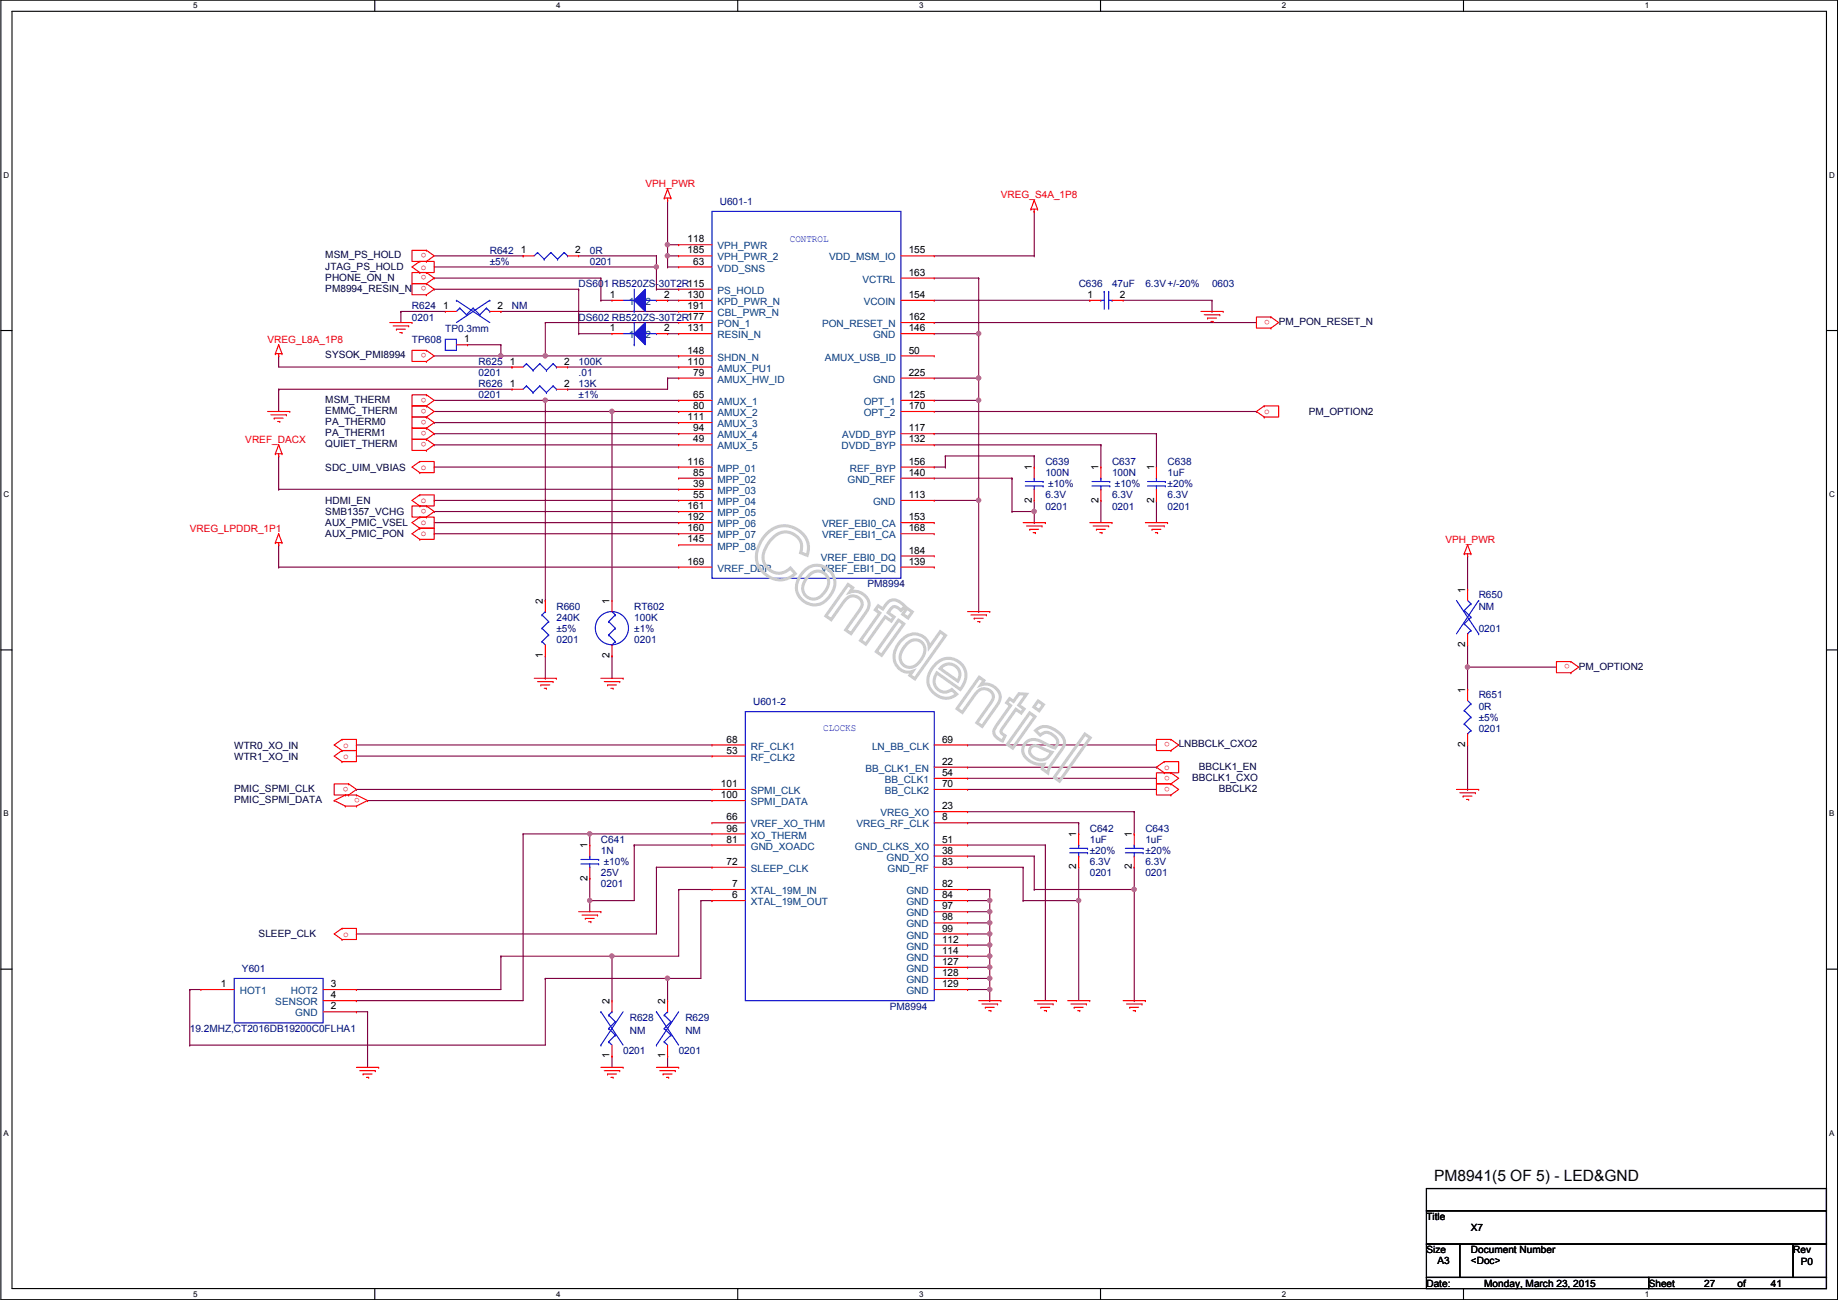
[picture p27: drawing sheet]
<svg xmlns="http://www.w3.org/2000/svg" width="420mm" height="297mm" viewBox="0 0 420 297" stroke-linecap="round" stroke-linejoin="round" font-family="sans-serif">
<defs><g id="words">
<text font-size="3.6" x="327.9" y="269.9">PM8941(5 OF 5) - LED&amp;GND</text>
<g font-size="2.3" fill="#f00">
<text x="147.5" y="42.8">VPH_PWR</text>
<text x="228.8" y="45.3">VREG_S4A_1P8</text>
<text x="97.5" y="57.8" transform="rotate(180 97.5 57.8)">o</text>
<text x="96.2" y="61.6">o</text>
<text x="97.5" y="62.9" transform="rotate(180 97.5 62.9)">o</text>
<text x="97.5" y="65.4" transform="rotate(180 97.5 65.4)">o</text>
<text x="290.3" y="73.1" transform="rotate(180 290.3 73.1)">o</text>
<text x="61.2" y="78.3">VREG_L8A_1P8</text>
<text x="97.5" y="80.7" transform="rotate(180 97.5 80.7)">o</text>
<text x="97.5" y="90.8" transform="rotate(180 97.5 90.8)">o</text>
<text x="97.5" y="93.4" transform="rotate(180 97.5 93.4)">o</text>
<text x="97.5" y="95.9" transform="rotate(180 97.5 95.9)">o</text>
<text x="289" y="94.6">o</text>
<text x="56.1" y="101.2">VREF_DACX</text>
<text x="97.5" y="98.5" transform="rotate(180 97.5 98.5)">o</text>
<text x="97.5" y="101" transform="rotate(180 97.5 101)">o</text>
<text x="96.2" y="107.3">o</text>
<text x="96.2" y="114.9">o</text>
<text x="97.5" y="116.2" transform="rotate(180 97.5 116.2)">o</text>
<text x="43.4" y="121.5">VREG_LPDDR_1P1</text>
<text x="96.2" y="122.6">o</text>
<text x="96.2" y="120">o</text>
<text x="330.4" y="124">VPH_PWR</text>
<text x="358.8" y="151.8" transform="rotate(180 358.8 151.8)">o</text>
<text x="78.4" y="170.8">o</text>
<text x="78.4" y="173.4">o</text>
<text x="267.4" y="169.6" transform="rotate(180 267.4 169.6)">o</text>
<text x="79.7" y="179.7" transform="rotate(180 79.7 179.7)">o</text>
<text x="266.1" y="175.9">o</text>
<text x="267.4" y="179.7" transform="rotate(180 267.4 179.7)">o</text>
<text x="267.4" y="177.2" transform="rotate(180 267.4 177.2)">o</text>
<text x="82.2" y="182.3" transform="rotate(180 82.2 182.3)">o</text>
<text x="78.4" y="214">o</text>
</g>
<g font-size="2.3" fill="#000080">
<text x="164.5" y="46.8">U601-1</text>
<text x="112" y="58">R642</text>
<text x="134.8" y="58">0R</text>
<text x="112" y="60.5">±5%</text>
<text x="132.3" y="65.6">DS601 RB520ZS-30T2R115</text>
<text x="134.8" y="60.5">0201</text>
<text x="246.6" y="65.6">C636</text>
<text x="254.2" y="65.6">47uF</text>
<text x="261.8" y="65.6">6.3V+/-20%</text>
<text x="277.1" y="65.6">0603</text>
<text x="94.2" y="70.7">R624</text>
<text x="117" y="70.7">NM</text>
<text x="94.2" y="73.2">0201</text>
<text x="101.8" y="75.8">TP0.3mm</text>
<text x="132.3" y="73.2">DS602 RB520ZS-30T2R177</text>
<text x="94.2" y="78.3">TP608</text>
<text x="109.4" y="83.4">R625</text>
<text x="132.3" y="83.4">100K</text>
<text x="109.4" y="88.5">R626</text>
<text x="109.4" y="85.9">0201</text>
<text x="132.3" y="88.5">13K</text>
<text x="132.3" y="85.9">.01</text>
<text x="109.4" y="91">0201</text>
<text x="132.3" y="91">±1%</text>
<text x="239" y="106.3">C639</text>
<text x="254.2" y="106.3">C637</text>
<text x="266.9" y="106.3">C638</text>
<text x="239" y="108.8">100N</text>
<text x="239" y="113.9">6.3V</text>
<text x="239.6" y="111.3">±10%</text>
<text x="254.2" y="108.8">100N</text>
<text x="254.2" y="113.9">6.3V</text>
<text x="254.8" y="111.3">±10%</text>
<text x="266.9" y="108.8">1uF</text>
<text x="266.9" y="113.9">6.3V</text>
<text x="266.9" y="111.3">±20%</text>
<text x="239" y="116.4">0201</text>
<text x="254.2" y="116.4">0201</text>
<text x="266.9" y="116.4">0201</text>
<text x="198.3" y="134.2">PM8994</text>
<text x="338" y="136.7">R650</text>
<text x="127.2" y="139.3">R660</text>
<text x="127.2" y="141.8">240K</text>
<text x="145" y="139.3">RT602</text>
<text x="145" y="141.8">100K</text>
<text x="338" y="139.3">NM</text>
<text x="127.2" y="144.4">±5%</text>
<text x="127.2" y="146.9">0201</text>
<text x="145" y="144.4">±1%</text>
<text x="145" y="146.9">0201</text>
<text x="338" y="144.4">0201</text>
<text x="172.2" y="161.1">U601-2</text>
<text x="338" y="159.6">R651</text>
<text x="338" y="162.1">0R</text>
<text x="338" y="164.7">±5%</text>
<text x="338" y="167.2">0201</text>
<text x="249.1" y="190.1">C642</text>
<text x="261.8" y="190.1">C643</text>
<text x="137.4" y="192.6">C641</text>
<text x="137.4" y="195.2">1N</text>
<text x="138" y="197.7">±10%</text>
<text x="249.1" y="192.6">1uF</text>
<text x="249.1" y="197.7">6.3V</text>
<text x="249.1" y="195.2">±20%</text>
<text x="261.8" y="192.6">1uF</text>
<text x="261.8" y="197.7">6.3V</text>
<text x="261.8" y="195.2">±20%</text>
<text x="137.4" y="202.8">0201</text>
<text x="137.4" y="200.2">25V</text>
<text x="249.1" y="200.2">0201</text>
<text x="261.8" y="200.2">0201</text>
<text x="55.3" y="222.1">Y601</text>
<text x="144" y="233.3">R628</text>
<text x="156.7" y="233.3">R629</text>
<text x="203.4" y="230.7">PM8994</text>
<text x="43.4" y="235.8">19.2MHZ,CT2016DB19200C0FLHA1</text>
<text x="144" y="236.3">NM</text>
<text x="156.7" y="236.3">NM</text>
<text x="142.4" y="240.9">0201</text>
<text x="155.1" y="240.9">0201</text>
</g>
<g font-size="2.3" fill="#000040">
<text x="74.4" y="59">MSM_PS_HOLD</text>
<text x="74.4" y="64.1">PHONE_ON_N</text>
<text x="74.4" y="61.8">JTAG_PS_HOLD</text>
<text x="74.4" y="66.6">PM8994_RESIN_N</text>
<text x="292.3" y="74.3">PM_PON_RESET_N</text>
<text x="74.4" y="81.9">SYSOK_PMI8994</text>
<text x="74.4" y="92">MSM_THERM</text>
<text x="74.4" y="94.6">EMMC_THERM</text>
<text x="299.2" y="94.8">PM_OPTION2</text>
<text x="74.4" y="97.1">PA_THERM0</text>
<text x="74.4" y="99.7">PA_THERM1</text>
<text x="74.4" y="102.2">QUIET_THERM</text>
<text x="74.4" y="107.5">SDC_UIM_VBIAS</text>
<text x="74.4" y="117.7">SMB1357_VCHG</text>
<text x="74.4" y="115.1">HDMI_EN</text>
<text x="74.4" y="122.8">AUX_PMIC_PON</text>
<text x="74.4" y="120.2">AUX_PMIC_VSEL</text>
<text x="360.9" y="153">PM_OPTION2</text>
<text x="53.5" y="171">WTR0_XO_IN</text>
<text x="53.5" y="173.6">WTR1_XO_IN</text>
<text x="269.4" y="170.8">LNBBCLK_CXO2</text>
<text x="272.5" y="178.4">BBCLK1_CXO</text>
<text x="274" y="175.9">BBCLK1_EN</text>
<text x="53.5" y="183.5">PMIC_SPMI_DATA</text>
<text x="53.5" y="180.9">PMIC_SPMI_CLK</text>
<text x="278.6" y="180.9">BBCLK2</text>
<text x="59.1" y="214.2">SLEEP_CLK</text>
</g>
<g font-size="2.3">
<text x="119.1" y="57.9">1</text>
<text x="131.5" y="57.9">2</text>
<text x="157.2" y="55.4">118</text>
<text x="157.2" y="57.9">185</text>
<text x="207.7" y="57.9">155</text>
<text x="158.4" y="60.5">63</text>
<text x="207.7" y="63">163</text>
<text x="101.3" y="70.6">1</text>
<text x="113.7" y="70.6">2</text>
<text x="139.4" y="68.1">1</text>
<text x="151.8" y="68.1">2</text>
<text x="157.2" y="68.1">130</text>
<text x="157.2" y="70.6">191</text>
<text x="207.7" y="68.1">154</text>
<text x="248.6" y="68.1">1</text>
<text x="256" y="68.1">2</text>
<text x="139.4" y="75.7">1</text>
<text x="151.8" y="75.7">2</text>
<text x="157.2" y="75.7">131</text>
<text x="207.7" y="73.2">162</text>
<text x="207.7" y="75.7">146</text>
<text x="106.1" y="78.2">1</text>
<text x="116.5" y="83.3">1</text>
<text x="129" y="83.3">2</text>
<text x="157.2" y="80.8">148</text>
<text x="157.2" y="83.3">110</text>
<text x="207.7" y="80.8">50</text>
<text x="116.5" y="88.4">1</text>
<text x="129" y="88.4">2</text>
<text x="158.4" y="85.9">79</text>
<text x="207.7" y="85.9">225</text>
<text x="158.4" y="90.9">65</text>
<text x="158.4" y="93.5">80</text>
<text x="207.7" y="90.9">125</text>
<text x="207.7" y="93.5">170</text>
<text x="157.2" y="96">111</text>
<text x="158.4" y="98.6">94</text>
<text x="158.4" y="101.1">49</text>
<text x="207.7" y="98.6">117</text>
<text x="207.7" y="101.1">132</text>
<text x="157.2" y="106.2">116</text>
<text x="207.7" y="106.2">156</text>
<text x="235.9" y="107.5" transform="rotate(-90 235.9 107.5)">1</text>
<text x="251.1" y="107.5" transform="rotate(-90 251.1 107.5)">1</text>
<text x="263.8" y="107.5" transform="rotate(-90 263.8 107.5)">1</text>
<text x="158.4" y="108.7">85</text>
<text x="158.4" y="111.3">39</text>
<text x="158.4" y="113.8">55</text>
<text x="207.7" y="108.7">140</text>
<text x="207.7" y="113.8">113</text>
<text x="157.2" y="116.3">161</text>
<text x="157.2" y="118.9">192</text>
<text x="207.7" y="118.9">153</text>
<text x="235.9" y="114.9" transform="rotate(-90 235.9 114.9)">2</text>
<text x="251.1" y="114.9" transform="rotate(-90 251.1 114.9)">2</text>
<text x="263.8" y="114.9" transform="rotate(-90 263.8 114.9)">2</text>
<text x="157.2" y="121.4">160</text>
<text x="157.2" y="124">145</text>
<text x="207.7" y="121.4">168</text>
<text x="157.2" y="129">169</text>
<text x="207.7" y="126.5">184</text>
<text x="207.7" y="129">139</text>
<text x="124.1" y="138" transform="rotate(-90 124.1 138)">2</text>
<text x="139.3" y="138" transform="rotate(-90 139.3 138)">1</text>
<text x="334.9" y="135.4" transform="rotate(-90 334.9 135.4)">1</text>
<text x="334.9" y="147.9" transform="rotate(-90 334.9 147.9)">2</text>
<text x="124.1" y="150.4" transform="rotate(-90 124.1 150.4)">1</text>
<text x="139.3" y="150.4" transform="rotate(-90 139.3 150.4)">2</text>
<text x="334.9" y="158.3" transform="rotate(-90 334.9 158.3)">1</text>
<text x="166.1" y="169.7">68</text>
<text x="166.1" y="172.2">53</text>
<text x="215.3" y="169.7">69</text>
<text x="334.9" y="170.7" transform="rotate(-90 334.9 170.7)">2</text>
<text x="164.8" y="179.8">101</text>
<text x="215.3" y="174.8">22</text>
<text x="215.3" y="177.3">54</text>
<text x="215.3" y="179.8">70</text>
<text x="164.8" y="182.4">100</text>
<text x="215.3" y="184.9">23</text>
<text x="166.1" y="187.5">66</text>
<text x="166.1" y="190">96</text>
<text x="215.3" y="187.5">8</text>
<text x="246" y="191.3" transform="rotate(-90 246 191.3)">1</text>
<text x="258.7" y="191.3" transform="rotate(-90 258.7 191.3)">1</text>
<text x="134.3" y="193.8" transform="rotate(-90 134.3 193.8)">1</text>
<text x="166.1" y="192.5">81</text>
<text x="166.1" y="197.6">72</text>
<text x="215.3" y="192.5">51</text>
<text x="215.3" y="195.1">38</text>
<text x="215.3" y="197.6">83</text>
<text x="134.3" y="201.2" transform="rotate(-90 134.3 201.2)">2</text>
<text x="167.3" y="202.7">7</text>
<text x="215.3" y="202.7">82</text>
<text x="246" y="198.7" transform="rotate(-90 246 198.7)">2</text>
<text x="258.7" y="198.7" transform="rotate(-90 258.7 198.7)">2</text>
<text x="167.3" y="205.2">6</text>
<text x="215.3" y="205.2">84</text>
<text x="215.3" y="207.8">97</text>
<text x="215.3" y="210.3">98</text>
<text x="215.3" y="212.9">99</text>
<text x="215.3" y="215.4">112</text>
<text x="215.3" y="217.9">114</text>
<text x="215.3" y="220.5">127</text>
<text x="50.5" y="225.6">1</text>
<text x="75.6" y="225.6">3</text>
<text x="215.3" y="223">128</text>
<text x="215.3" y="225.6">129</text>
<text x="75.6" y="230.6">2</text>
<text x="75.6" y="228.1">4</text>
<text x="139.3" y="229.4" transform="rotate(-90 139.3 229.4)">2</text>
<text x="152" y="229.4" transform="rotate(-90 152 229.4)">2</text>
<text x="139.3" y="241.9" transform="rotate(-90 139.3 241.9)">1</text>
<text x="152" y="241.9" transform="rotate(-90 152 241.9)">1</text>
<text x="326.1" y="278.7">Title</text>
<text x="336.2" y="281.3">X7</text>
<text x="326.1" y="286.3">Size</text>
<text x="336.2" y="286.3">Document Number</text>
<text x="409.9" y="286.3">Rev</text>
<text x="326.1" y="294">Date:</text>
<text x="328.6" y="288.9">A3</text>
<text x="336.2" y="288.9">&lt;Doc&gt;</text>
<text x="339.3" y="294">Monday, March 23, 2015</text>
<text x="376.9" y="294">Sheet</text>
<text x="389.6" y="294">27</text>
<text x="397.2" y="294">of</text>
<text x="404.8" y="294">41</text>
<text x="411.7" y="289.1">P0</text>
</g>
<g font-size="2.3" fill="#004080">
<text x="164" y="57">VPH_PWR</text>
<text x="164" y="59.5">VPH_PWR_2</text>
<text x="189.6" y="59.5">VDD_MSM_IO</text>
<text x="164" y="62.1">VDD_SNS</text>
<text x="197.2" y="64.6">VCTRL</text>
<text x="143.7" y="69.7">1</text>
<text x="147.5" y="69.7">2</text>
<text x="164" y="67.1">PS_HOLD</text>
<text x="164" y="69.7">KPD_PWR_N</text>
<text x="197.4" y="69.7">VCOIN</text>
<text x="143.7" y="77.3">1</text>
<text x="147.5" y="77.3">2</text>
<text x="164" y="72.2">CBL_PWR_N</text>
<text x="164" y="74.8">PON_1</text>
<text x="164" y="77.3">RESIN_N</text>
<text x="187.9" y="74.8">PON_RESET_N</text>
<text x="199.6" y="77.3">GND</text>
<text x="164" y="82.4">SHDN_N</text>
<text x="188.6" y="82.4">AMUX_USB_ID</text>
<text x="164" y="84.9">AMUX_PU1</text>
<text x="164" y="87.5">AMUX_HW_ID</text>
<text x="199.6" y="87.5">GND</text>
<text x="164" y="92.5">AMUX_1</text>
<text x="164" y="95.1">AMUX_2</text>
<text x="197.4" y="92.5">OPT_1</text>
<text x="197.4" y="95.1">OPT_2</text>
<text x="164" y="97.6">AMUX_3</text>
<text x="164" y="100.2">AMUX_4</text>
<text x="192.5" y="100.2">AVDD_BYP</text>
<text x="164" y="102.7">AMUX_5</text>
<text x="164" y="107.8">MPP_01</text>
<text x="192.4" y="102.7">DVDD_BYP</text>
<text x="194.3" y="107.8">REF_BYP</text>
<text x="164" y="110.3">MPP_02</text>
<text x="164" y="112.9">MPP_03</text>
<text x="193.7" y="110.3">GND_REF</text>
<text x="164" y="115.4">MPP_04</text>
<text x="164" y="117.9">MPP_05</text>
<text x="199.6" y="115.4">GND</text>
<text x="164" y="120.5">MPP_06</text>
<text x="164" y="123">MPP_07</text>
<text x="164" y="125.6">MPP_08</text>
<text x="187.9" y="120.5">VREF_EBI0_CA</text>
<text x="187.9" y="123">VREF_EBI1_CA</text>
<text x="164" y="130.6">VREF_DDR</text>
<text x="187.7" y="128.1">VREF_EBI0_DQ</text>
<text x="187.7" y="130.6">VREF_EBI1_DQ</text>
<text x="171.7" y="171.3">RF_CLK1</text>
<text x="171.7" y="173.8">RF_CLK2</text>
<text x="199.3" y="171.3">LN_BB_CLK</text>
<text x="197.8" y="176.4">BB_CLK1_EN</text>
<text x="202.3" y="178.9">BB_CLK1</text>
<text x="171.7" y="181.4">SPMI_CLK</text>
<text x="171.7" y="184">SPMI_DATA</text>
<text x="202.3" y="181.4">BB_CLK2</text>
<text x="171.7" y="189.1">VREF_XO_THM</text>
<text x="171.7" y="191.6">XO_THERM</text>
<text x="195.8" y="189.1">VREG_RF_CLK</text>
<text x="201.3" y="186.5">VREG_XO</text>
<text x="171.7" y="194.1">GND_XOADC</text>
<text x="195.4" y="194.1">GND_CLKS_XO</text>
<text x="202.7" y="196.7">GND_XO</text>
<text x="171.7" y="199.2">SLEEP_CLK</text>
<text x="202.9" y="199.2">GND_RF</text>
<text x="171.7" y="204.3">XTAL_19M_IN</text>
<text x="171.7" y="206.8">XTAL_19M_OUT</text>
<text x="207.2" y="204.3">GND</text>
<text x="207.2" y="206.8">GND</text>
<text x="207.2" y="209.4">GND</text>
<text x="207.2" y="211.9">GND</text>
<text x="207.2" y="214.5">GND</text>
<text x="207.2" y="217">GND</text>
<text x="207.2" y="219.5">GND</text>
<text x="54.8" y="227.2">HOT1</text>
<text x="66.5" y="227.2">HOT2</text>
<text x="207.2" y="222.1">GND</text>
<text x="207.2" y="224.6">GND</text>
<text x="207.2" y="227.2">GND</text>
<text x="62.9" y="229.7">SENSOR</text>
<text x="67.5" y="232.2">GND</text>
</g>
<g font-size="2.3" fill="#00f">
<text x="180.5" y="55.2">CONTROL</text>
<text x="188.2" y="167">CLOCKS</text>
</g>
<g font-size="1.8">
<text x="44.2" y="1.9">5</text>
<text x="127.1" y="1.9">4</text>
<text x="210.1" y="1.9">3</text>
<text x="293" y="1.9">2</text>
<text x="376" y="1.9">1</text>
<text x=".8" y="40.6">D</text>
<text x="418.2" y="40.6">D</text>
<text x=".8" y="113.6">C</text>
<text x="418.2" y="113.6">C</text>
<text x=".8" y="186.6">B</text>
<text x="418.2" y="186.6">B</text>
<text x=".8" y="259.5">A</text>
<text x="418.2" y="259.5">A</text>
<text x="44.2" y="296.3">5</text>
<text x="127.1" y="296.3">4</text>
<text x="210.1" y="296.3">3</text>
<text x="293" y="296.3">2</text>
<text x="376" y="296.3">1</text>
</g>
</g></defs>
<path d="M.2 0h419.9v297h-419.9zM2.7 2.6h414.8v291.8h-414.8z" fill="none" stroke="#000" stroke-width=".25"/>
<g fill="#fff">
<path d="M44.2 .3h1v2h-1z"/>
<path d="M44.2 294.7h1v2h-1z"/>
</g>
<path d="M85.7 0v2.6M85.7 294.4v2.6" fill="none" stroke="#000" stroke-width=".25"/>
<g fill="#fff">
<path d="M127.1 .3h1v2h-1z"/>
<path d="M127.1 294.7h1v2h-1z"/>
</g>
<path d="M168.6 0v2.6M168.6 294.4v2.6" fill="none" stroke="#000" stroke-width=".25"/>
<g fill="#fff">
<path d="M210.1 .3h1v2h-1z"/>
<path d="M210.1 294.7h1v2h-1z"/>
</g>
<path d="M251.6 0v2.6M251.6 294.4v2.6" fill="none" stroke="#000" stroke-width=".25"/>
<g fill="#fff">
<path d="M293 .3h1v2h-1z"/>
<path d="M293 294.7h1v2h-1z"/>
</g>
<path d="M334.5 0v2.6M334.5 294.4v2.6" fill="none" stroke="#000" stroke-width=".25"/>
<g fill="#fff">
<path d="M376 .3h1v2h-1z"/>
<path d="M376 294.7h1v2h-1z"/>
<path d="M.8 39h1.3v2h-1.3z"/>
<path d="M418.2 39h1.2v2h-1.2z"/>
<path d="M.8 112h1.3v2h-1.3z"/>
<path d="M418.2 112h1.2v2h-1.2z"/>
</g>
<path d="M.2 75.5h2.5M417.5 75.5h2.6" fill="none" stroke="#000" stroke-width=".25"/>
<g fill="#fff">
<path d="M.8 185h1.2v1.9h-1.2z"/>
<path d="M418.2 185h1.1v1.9h-1.1z"/>
</g>
<path d="M.2 148.5h2.5M417.5 148.5h2.6" fill="none" stroke="#000" stroke-width=".25"/>
<g fill="#fff">
<path d="M.8 257.9h1.2v2h-1.2z"/>
<path d="M418.2 257.9h1.1v2h-1.1z"/>
</g>
<path d="M.2 221.4h2.5M417.5 221.4h2.6" fill="none" stroke="#000" stroke-width=".25"/>
<path d="M152.6 45.8h.1M152.6 55.9h.1M152.6 45.8v12.7M152.6 61h.1M152.6 61h2.5" fill="none" stroke="#800040" stroke-width=".25"/>
<circle cx="152.6" cy="58.4" r=".49" fill="#f0f"/>
<circle cx="152.6" cy="58.4" r=".49" fill="none" stroke="#f0f" stroke-width=".25"/>
<circle cx="152.6" cy="55.9" r=".49" fill="#f0f"/>
<circle cx="152.6" cy="55.9" r=".49" fill="none" stroke="#f0f" stroke-width=".25"/>
<g fill="none" stroke="#800040" stroke-width=".25">
<path d="M99.3 58.5h20.3M119.6 58.5h.1M150.1 58.5v2.5M152.6 55.9h.1M152.6 58.5h.1M152.6 55.9h2.5M152.6 58.5h2.5M152.6 58.5v2.5M91.6 71.2h.1M91.6 71.2h10.2M91.6 71.2v2.5M99.3 66.1h.1"/>
<path d="M99.3 63.5h.1M99.3 66.1h33M99.3 63.5h38.1M114.5 71.2h.1M114.5 71.2h40.6M132.3 66.1h.1M132.3 66.1v10.1M137.4 63.5h.1M137.4 63.5v5.1M150.1 61h.1M99.3 81.3h15.2M114.5 81.3h.1"/>
</g>
<circle cx="114.5" cy="81.3" r=".49" fill="#f0f"/>
<circle cx="114.5" cy="81.3" r=".49" fill="none" stroke="#f0f" stroke-width=".25"/>
<g fill="none" stroke="#800040" stroke-width=".25">
<path d="M106.9 78.8h7.6M114.5 78.8h.1M114.5 78.8v2.5M63.7 81.3h.1M63.7 88.9h.1M63.7 81.3v2.6h53.3M63.7 88.9h53.3M63.7 88.9v5.1M99.3 91.5h25.4M114.5 81.3h.1M114.5 81.3h10.2M117 83.9h.1"/>
<path d="M124.7 81.3h.1M124.7 91.5h.1M129.7 88.9h.1M129.7 83.9h25.4M152.6 86.4h.1M152.6 86.4h2.5M152.6 86.4v2.5h-22.9M155.1 83.9h.1"/>
</g>
<circle cx="124.6" cy="91.5" r=".49" fill="#f0f"/>
<circle cx="124.6" cy="91.5" r=".49" fill="none" stroke="#f0f" stroke-width=".25"/>
<path d="M99.3 94h40.6M139.9 94h.1" fill="none" stroke="#800040" stroke-width=".25"/>
<circle cx="139.9" cy="94" r=".49" fill="#f0f"/>
<circle cx="139.9" cy="94" r=".49" fill="none" stroke="#f0f" stroke-width=".25"/>
<g fill="none" stroke="#800040" stroke-width=".25">
<path d="M213.6 58.5h22.8M236.4 58.5h.1M236.4 48.3h.1M236.4 48.3v10.2M213.6 63.5h10.1M213.6 68.6h35.5M213.6 73.7h73.6M213.6 76.2h10.1M223.7 63.5h.1M223.7 76.2h.1M249.1 68.6h.1M256.7 68.6h20.4"/>
<path d="M277.1 68.6h.1M277.1 71.2h.1M277.1 68.6v2.6M287.2 73.7h.1M99.3 96.6h.1M99.3 99.1h.1M99.3 96.6h55.8M99.3 99.1h55.8M213.6 99.1h50.8M213.6 86.4h10.1M213.6 94h73.6M223.7 86.4h.1"/>
<path d="M264.4 99.1h.1M264.4 99.1v7.6M287.2 94h.1M63.7 111.8h.1M63.7 111.8h91.4M99.3 101.6h.1M99.3 116.9h.1M99.3 106.7h.1M99.3 114.3h.1M99.3 101.6h55.8M99.3 116.9h55.8M99.3 106.7h55.8"/>
<path d="M99.3 114.3h55.8M213.6 101.6h38.1M213.6 106.7h2.5M213.6 109.3h17.7M216.1 106.7h.1M216.1 104.2h.1M216.1 104.2v2.5M216.1 104.2h20.3M231.3 109.3h.1M231.3 116.9h.1M231.3 116.9h5.1M231.3 109.3v7.6"/>
<path d="M236.4 104.2h.1M236.4 116.9h.1M236.4 104.2v2.5M236.4 114.3v2.6M251.7 101.6h.1M251.7 114.3h.1M251.7 101.6v5.1M251.7 114.3v5.1M264.4 114.3h.1M264.4 114.3v5.1M63.7 124.5h.1M63.7 129.6h.1"/>
<path d="M63.7 124.5v5.1M63.7 129.6h91.4M99.3 122h.1M99.3 122h55.8"/>
</g>
<circle cx="236.4" cy="116.9" r=".49" fill="#f0f"/>
<circle cx="236.4" cy="116.9" r=".49" fill="none" stroke="#f0f" stroke-width=".25"/>
<path d="M213.6 114.3h10.1M223.7 114.3h.1M223.7 114.3v25.4M236.4 119.4h.1M236.4 116.9v2.5M223.7 139.7h.1M221.2 203.2h5.1M221.2 205.8h5.1M226.3 203.2h.1M226.3 205.8h.1M226.3 208.3h.1M226.3 203.2v5.1" fill="none" stroke="#800040" stroke-width=".25"/>
<circle cx="226.2" cy="205.8" r=".49" fill="#f0f"/>
<circle cx="226.2" cy="205.8" r=".49" fill="none" stroke="#f0f" stroke-width=".25"/>
<circle cx="226.2" cy="208.3" r=".49" fill="#f0f"/>
<circle cx="226.2" cy="208.3" r=".49" fill="none" stroke="#f0f" stroke-width=".25"/>
<path d="M221.2 208.3h5.1M221.2 210.9h5.1M226.3 208.3h.1M226.3 210.9h.1M226.3 208.3v2.6" fill="none" stroke="#800040" stroke-width=".25"/>
<circle cx="226.2" cy="210.8" r=".49" fill="#f0f"/>
<circle cx="226.2" cy="210.8" r=".49" fill="none" stroke="#f0f" stroke-width=".25"/>
<path d="M221.2 213.4h5.1M226.3 213.4h.1M226.3 210.9v2.5" fill="none" stroke="#800040" stroke-width=".25"/>
<circle cx="226.2" cy="213.4" r=".49" fill="#f0f"/>
<circle cx="226.2" cy="213.4" r=".49" fill="none" stroke="#f0f" stroke-width=".25"/>
<path d="M221.2 215.9h5.1M226.3 215.9h.1M226.3 213.4v2.5" fill="none" stroke="#800040" stroke-width=".25"/>
<circle cx="226.2" cy="215.9" r=".49" fill="#f0f"/>
<circle cx="226.2" cy="215.9" r=".49" fill="none" stroke="#f0f" stroke-width=".25"/>
<path d="M221.2 218.5h5.1M226.3 218.5h.1M226.3 215.9v2.6" fill="none" stroke="#800040" stroke-width=".25"/>
<circle cx="226.2" cy="218.5" r=".49" fill="#f0f"/>
<circle cx="226.2" cy="218.5" r=".49" fill="none" stroke="#f0f" stroke-width=".25"/>
<path d="M226.3 218.5v5.1M221.2 221h5.1M226.3 221h.1M226.3 223.6h.1" fill="none" stroke="#800040" stroke-width=".25"/>
<circle cx="226.2" cy="221" r=".49" fill="#f0f"/>
<circle cx="226.2" cy="221" r=".49" fill="none" stroke="#f0f" stroke-width=".25"/>
<path d="M221.2 223.6h5.1M226.3 223.6h.1M226.3 226.1h.1M226.3 223.6v2.5" fill="none" stroke="#800040" stroke-width=".25"/>
<circle cx="226.2" cy="223.5" r=".49" fill="#f0f"/>
<circle cx="226.2" cy="223.5" r=".49" fill="none" stroke="#f0f" stroke-width=".25"/>
<circle cx="226.2" cy="226.1" r=".49" fill="#f0f"/>
<circle cx="226.2" cy="226.1" r=".49" fill="none" stroke="#f0f" stroke-width=".25"/>
<g fill="none" stroke="#800040" stroke-width=".25">
<path d="M145 193.1h.1M145 193.1h17.8M145 193.1v12.7M134.8 200.7h.1M134.8 200.7v5.1M160.2 205.8h.1M160.2 205.8v17.8M43.4 238.8h.1M124.7 223.6h.1M124.7 223.6h27.9M124.7 223.6v15.2h-81.3M152.6 223.6h.1"/>
<path d="M152.6 223.6v5M221.2 226.1h5.1M226.3 226.1h.1M226.3 228.6h.1M226.3 226.1v2.5"/>
</g>
<circle cx="152.6" cy="223.5" r=".49" fill="#f0f"/>
<circle cx="152.6" cy="223.5" r=".49" fill="none" stroke="#f0f" stroke-width=".25"/>
<path d="M139.9 218.5h.1M139.9 218.5v10.1M155.1 203.2h.1M155.1 203.2v15.3h-15.2M152.6 223.6h.1M152.6 223.6h7.6" fill="none" stroke="#800040" stroke-width=".25"/>
<circle cx="139.9" cy="218.5" r=".49" fill="#f0f"/>
<circle cx="139.9" cy="218.5" r=".49" fill="none" stroke="#f0f" stroke-width=".25"/>
<path d="M134.8 190.5h.1M134.8 190.5v2.6M134.8 190.5h28M150.1 198.2h.1M150.1 198.2h12.7M84 231.2h.1M84 231.2v12.7M139.9 241.3h.1M139.9 241.3v2.6M152.6 241.3h.1M152.6 241.3v2.6" fill="none" stroke="#800040" stroke-width=".25"/>
<circle cx="134.8" cy="190.5" r=".49" fill="#f0f"/>
<circle cx="134.8" cy="190.5" r=".49" fill="none" stroke="#f0f" stroke-width=".25"/>
<g fill="none" stroke="#800040" stroke-width=".25">
<path d="M221.2 177.8h43.2M221.2 170.2h43.2M221.2 175.3h43.2M264.4 177.8h.1M264.4 170.2h.1M264.4 175.3h.1M150.1 198.2h.1M150.1 198.2v15.2h-68.6M221.2 193.1h.1M221.2 180.4h43.2M221.2 185.5h38.1M221.2 188h25.4"/>
<path d="M221.2 193.1h17.8M221.2 195.6h15.2M221.2 198.2h12.7M233.9 198.2h.1M233.9 198.2v7.6M236.4 195.6h.1M236.4 195.6v7.6M239 193.1h.1M239 193.1v35.5M246.6 188h.1M246.6 190.5h.1M246.6 188v2.5"/>
<path d="M246.6 198.2v30.4M259.3 185.5h.1M259.3 190.5h.1M259.3 198.2h.1M259.3 185.5v5M259.3 198.2v5M264.4 180.4h.1M81.5 213.4h.1M233.9 205.8h.1M233.9 205.8h12.7M236.4 203.2h.1M236.4 203.2h22.9"/>
<path d="M246.6 205.8h.1M259.3 203.2h.1M43.4 226.1h.1M43.4 226.1v12.7M43.4 226.1h2.5M81.5 231.2h.1M81.5 231.2h2.5"/>
</g>
<circle cx="246.6" cy="205.8" r=".49" fill="#f0f"/>
<circle cx="246.6" cy="205.8" r=".49" fill="none" stroke="#f0f" stroke-width=".25"/>
<path d="M259.3 203.2v25.4M259.3 228.6h.1" fill="none" stroke="#800040" stroke-width=".25"/>
<circle cx="259.3" cy="203.2" r=".49" fill="#f0f"/>
<circle cx="259.3" cy="203.2" r=".49" fill="none" stroke="#f0f" stroke-width=".25"/>
<path d="M223.7 76.2h.1M223.7 76.2v15.3M223.7 91.5h.1" fill="none" stroke="#800040" stroke-width=".25"/>
<circle cx="223.7" cy="86.4" r=".49" fill="#f0f"/>
<circle cx="223.7" cy="86.4" r=".49" fill="none" stroke="#f0f" stroke-width=".25"/>
<circle cx="223.7" cy="76.2" r=".49" fill="#f0f"/>
<circle cx="223.7" cy="76.2" r=".49" fill="none" stroke="#f0f" stroke-width=".25"/>
<g fill="none" stroke="#800040" stroke-width=".25">
<path d="M223.7 63.5h.1M223.7 63.5v12.7M81.5 170.2h.1M81.5 172.8h.1M81.5 170.2h81.3M81.5 172.8h81.3M81.5 180.4h.1M81.5 180.4h81.3M84 182.9h.1M84 182.9h78.8M134.8 205.8h.1M134.8 205.8v2.5"/>
<path d="M155.1 203.2h.1M155.1 203.2h7.7"/>
</g>
<circle cx="134.8" cy="205.8" r=".49" fill="#f0f"/>
<circle cx="134.8" cy="205.8" r=".49" fill="none" stroke="#f0f" stroke-width=".25"/>
<g fill="none" stroke="#800040" stroke-width=".25">
<path d="M124.7 73.7h.1M124.7 73.7h30.4M124.7 73.7v7.6M132.3 76.2h.1M132.3 76.2h7.6M137.4 68.6h.1M137.4 68.6h2.5M152.6 68.6h.1M152.6 76.2h.1M152.6 68.6h2.5M152.6 76.2h2.5M124.7 81.3h.1"/>
<path d="M119.6 190.5h.1M119.6 190.5v38.1h-38.1M119.6 190.5h15.2M134.8 190.5h.1M114.5 218.5h.1M114.5 218.5h25.4M114.5 218.5v7.6h-33M134.8 205.8h.1M134.8 205.8h10.2M160.2 205.8h2.6M162.8 205.8h.1M81.5 226.1h.1"/>
<path d="M81.5 228.6h.1"/>
</g>
<circle cx="124.6" cy="81.3" r=".49" fill="#f0f"/>
<circle cx="124.6" cy="81.3" r=".49" fill="none" stroke="#f0f" stroke-width=".25"/>
<path d="M99.3 61h50.8M150.1 61h.1M150.1 66.1h5M155.1 66.1h.1M124.7 81.3h30.4M155.1 81.3h.1" fill="none" stroke="#800040" stroke-width=".25"/>
<circle cx="150" cy="61" r=".49" fill="#f0f"/>
<circle cx="150" cy="61" r=".49" fill="none" stroke="#f0f" stroke-width=".25"/>
<path d="M132.3 58.5h17.8M150.1 58.5h.1M150.1 66.1h.1M150.1 61v5.1M335.5 127h.1M335.5 127v7.7M335.5 152.4h.1M335.5 147.4v5M335.5 170.2v10.2M335.5 180.4h.1" fill="none" stroke="#800040" stroke-width=".25"/>
<circle cx="335.5" cy="152.4" r=".49" fill="#f0f"/>
<circle cx="335.5" cy="152.4" r=".49" fill="none" stroke="#f0f" stroke-width=".25"/>
<path d="M213.6 91.5h10.1M223.7 91.5h.1M223.7 91.5v22.8M223.7 114.3h.1M335.5 152.4h.1M335.5 157.5h.1M335.5 152.4h20.3M335.5 152.4v5.1" fill="none" stroke="#800040" stroke-width=".25"/>
<circle cx="223.7" cy="91.5" r=".49" fill="#f0f"/>
<circle cx="223.7" cy="91.5" r=".49" fill="none" stroke="#f0f" stroke-width=".25"/>
<circle cx="223.7" cy="114.3" r=".49" fill="#f0f"/>
<circle cx="223.7" cy="114.3" r=".49" fill="none" stroke="#f0f" stroke-width=".25"/>
<g fill="none" stroke="#800040" stroke-width=".25">
<path d="M139.9 94h.1M139.9 94v43.2M139.9 94h15.2M155.1 91.5h.1M155.1 94h.1M155.1 91.5h-30.4v45.7M63.7 104.2h.1M63.7 104.2v7.6M99.3 119.4h55.8M155.1 119.4h.1M124.7 137.2h.1M124.7 155h.1"/>
<path d="M124.7 149.9v5.1M139.9 149.9h.1M139.9 149.9v5.1"/>
</g>
<g fill="none" stroke="#f00" stroke-width=".25">
<path d="M96 59.7h.1M96 59.7h3.3v2.6h-3.3M96 59.7l-1.8 1.3 1.8 1.3M97.5 59.7h.1M97.5 57.2h.1M97.5 57.2h-3.3v2.5h3.3M97.5 57.2l1.8 1.3-1.8 1.2M119.6 58.5h.1M119.6 58.5h2.5M129.7 58.5h2.6M132.3 58.5h.1M151.8 45.3h.1"/>
<path d="M151.8 45.3h1.6M152.6 45.8h.1M152.6 43.2h.1M152.6 45.3v.5M152.6 43.2l-.8 2.1M152.6 43.2l.8 2.1M153.4 45.3h.1M235.7 47.8h.1M235.7 47.8h1.5M236.4 48.3h.1M236.4 45.8h.1M236.4 47.8v.5"/>
<path d="M236.4 45.8l-.7 2M236.4 45.8l.8 2M237.2 47.8h.1M63.7 78.8h.1M63.7 78.8l-.8 2M63.7 78.8l.8 2M89.1 73.7h5.1M89.9 74.5h3.5M90.6 75.2h.1M90.6 75.2h2.1M91.4 76h.5M91.9 76h.1"/>
<path d="M93.4 74.5h.1M94.2 73.7h.1M96 62.3h.1M97.5 64.8h.1M97.5 62.3h.1M97.5 62.3h-3.3v2.5h3.3M97.5 67.4h.1M97.5 64.8h-3.3v2.6h3.3M97.5 62.3l1.8 1.2-1.8 1.3M97.5 64.8l1.8 1.3-1.8 1.3M104.3 78.8h2.6M106.9 78.8h.1"/>
<path d="M274.5 71.2h5.1M275.3 71.9h3.5M276 72.7h.1M276 72.7h2.1M276.8 73.4h.5M277.3 73.4h.1M278.8 71.9h.1M279.6 71.2h.1M290.5 75h.1M290.5 72.4h.1M290.5 72.4h-3.3v2.6h3.3M290.5 72.4l1.8 1.3-1.8 1.3"/>
<path d="M61.2 94h5M61.9 94.8h3.6M62.7 95.5h.1M62.7 95.5h2M62.9 80.8h.1M62.9 80.8h1.6M63.4 96.3h.6M63.7 81.3h.1M63.7 80.8v.5M64 96.3h.1M64.5 80.8h.1M65.5 94.8h.1"/>
<path d="M66.2 94h.1M97.5 82.6h.1M97.5 80.1h.1M97.5 80.1h-3.3v2.5h3.3M97.5 92.8h.1M97.5 90.2h.1M97.5 90.2h-3.3v2.6h3.3M97.5 95.3h.1M97.5 92.8h-3.3v2.5h3.3M97.5 97.8h.1M97.5 95.3h-3.3v2.5h3.3M97.5 97.8h-3.3v2.6h3.3"/>
<path d="M97.5 80.1l1.8 1.2-1.8 1.3M97.5 90.2l1.8 1.3-1.8 1.3M97.5 92.8l1.8 1.2-1.8 1.3M97.5 95.3l1.8 1.3-1.8 1.2M97.5 97.8l1.8 1.3-1.8 1.3M117 88.9h.1M117 88.9h2.6M127.2 88.9h2.5M129.7 88.9h.1M289 92.8h.1M289 95.3h.1M289 92.8h3.3v2.5h-3.3"/>
<path d="M289 92.8l-1.8 1.2 1.8 1.3M62.9 103.7h.1M62.9 103.7h1.6M63.7 104.2h.1M63.7 101.6h.1M63.7 103.7v.5M63.7 101.6l-.8 2.1M63.7 101.6l.8 2.1M64.5 103.7h.1M96 105.5h.1M96 108h.1M96 105.5h3.3v2.5h-3.3"/>
<path d="M96 113.1h.1M96 115.6h.1M96 113.1h3.3v2.5h-3.3M96 118.2h.1M96 118.2h3.3v2.5h-3.3M96 105.5l-1.8 1.2 1.8 1.3M96 113.1l-1.8 1.2 1.8 1.3M96 118.2l-1.8 1.2 1.8 1.3M97.5 100.4h.1M97.5 102.9h.1M97.5 100.4h-3.3v2.5h3.3M97.5 118.2h.1"/>
<path d="M97.5 115.6h.1M97.5 115.6h-3.3v2.6h3.3M97.5 100.4l1.8 1.2-1.8 1.3M97.5 115.6l1.8 1.3-1.8 1.3M233.9 119.4h5.1M236.4 106.7h.1M236.4 114.3h.1M236.4 106.7v2.6M236.4 111.8v2.5M239 119.4h.1M249.1 119.4h5.1M254.2 119.4h.1"/>
<path d="M261.8 119.4h5.1M266.9 119.4h.1M62.9 124h.1M62.9 124h1.6M63.7 124.5h.1M63.7 122h.1M63.7 124v.5M63.7 122l-.8 2M63.7 122l.8 2M64.5 124h.1M96 120.7h.1M96 123.2h.1"/>
<path d="M96 120.7h3.3v2.5h-3.3M96 120.7l-1.8 1.3 1.8 1.2M221.2 139.7h5.1M226.3 139.7h.1M234.6 120.2h3.6M235.4 120.9h.1M235.4 120.9h2M236.2 121.7h.5M236.7 121.7h.1M238.2 120.2h.1M249.9 120.2h3.5M250.6 120.9h.1"/>
<path d="M250.6 120.9h2.1M251.4 121.7h.5M251.9 121.7h.1M253.4 120.2h.1M262.6 120.2h3.5M263.3 120.9h.1M263.3 120.9h2.1M264.1 121.7h.5M264.6 121.7h.1M266.1 120.2h.1M334.7 126.5h.1M334.7 126.5h1.5"/>
<path d="M335.5 127h.1M335.5 124.5h.1M335.5 126.5v.5M335.5 124.5l-.8 2M335.5 124.5l.7 2M336.2 126.5h.1M122.1 155h5.1M122.9 155.7h3.5M123.6 156.5h.1M123.6 156.5h2.1M124.4 157.3h.5M124.9 157.3h.1"/>
<path d="M126.4 155.7h.1M127.2 155h.1M137.4 155h5M138.1 155.7h3.6M138.9 156.5h.1M138.9 156.5h2M139.6 157.3h.6M140.2 157.3h.1M141.7 155.7h.1M142.4 155h.1M221.9 140.5h3.6M222.7 141.3h.1"/>
<path d="M222.7 141.3h2M223.5 142h.5M224 142h.1M225.5 140.5h.1M335.5 157.5h.1M335.5 157.5v2.6M359.1 153.7h.1M359.1 151.2h.1M359.1 151.2h-3.3v2.5h3.3M359.1 151.2l1.8 1.2-1.8 1.3M78.2 169h.1M78.2 171.5h.1"/>
<path d="M78.2 169h3.3v2.5h-3.3M78.2 174h.1M78.2 171.5h3.3v2.5h-3.3M78.2 169l-1.8 1.2 1.8 1.3M78.2 171.5l-1.8 1.3 1.8 1.2M79.7 179.1h.1M79.7 179.1h-3.3v2.6h3.3M79.7 179.1l1.8 1.3-1.8 1.3M266.1 174h.1M266.1 176.6h.1M266.1 174h3.3v2.6h-3.3M266.1 174l-1.7 1.3 1.7 1.3"/>
<path d="M267.7 179.1h.1M267.7 179.1h-3.3v2.6h3.3M267.7 176.6h.1M267.7 176.6h-3.3v2.5h3.3M267.7 171.5h.1M267.7 169h.1M267.7 169h-3.3v2.5h3.3M267.7 179.1l1.7 1.3-1.7 1.3M267.7 176.6l1.7 1.2-1.7 1.3M267.7 169l1.7 1.2-1.7 1.3M335.5 170.2h.1M335.5 167.7v2.5"/>
<path d="M76.4 182.9h.1M76.4 182.9l2.5 1.3M78.9 184.2h.1M78.9 181.7h.1M78.9 184.2h2.6M78.9 181.7l-2.5 1.2M78.9 181.7h2.6M79.7 181.7h.1M81.5 184.2h.1M81.5 181.7h.1M81.5 181.7l2.5 1.2M84 182.9h.1"/>
<path d="M84 182.9l-2.5 1.3M259.3 190.5h.1M259.3 198.2h.1M259.3 190.5v2.6M259.3 195.6v2.6M267.7 181.7h.1M332.9 180.4h5.1M333.7 181.1h3.6M334.5 181.9h.1M334.5 181.9h2M335.2 182.7h.5M335.7 182.7h.1"/>
<path d="M337.3 181.1h.1M338 180.4h.1M78.2 212.1h.1M78.2 214.7h.1M78.2 212.1h3.3v2.6h-3.3M78.2 212.1l-1.8 1.3 1.8 1.3M132.3 208.3h5.1M133 209.1h3.6M133.8 209.8h.1M133.8 209.8h2M134.6 210.6h.5M135.1 210.6h.1"/>
<path d="M136.6 209.1h.1M137.4 208.3h.1M152.6 228.6h.1M152.6 228.6v2.6M152.6 238.8v2.5M223.7 228.6h5.1M224.5 229.4h3.5M225.2 230.2h.1M225.2 230.2h2.1M226 230.9h.5M226.5 230.9h.1M228 229.4h.1"/>
<path d="M228.8 228.6h.1M236.4 228.6h5.1M237.2 229.4h3.5M237.9 230.2h.1M237.9 230.2h2.1M238.7 230.9h.5M239.2 230.9h.1M240.7 229.4h.1M241.5 228.6h.1M244 228.6h5.1M244.8 229.4h3.6M245.6 230.2h.1"/>
<path d="M245.6 230.2h2M246.3 230.9h.5M246.8 230.9h.1M248.4 229.4h.1M249.1 228.6h.1M256.7 228.6h5.1M257.5 229.4h3.6M258.3 230.2h.1M258.3 230.2h2M259 230.9h.5M259.5 230.9h.1M261.1 229.4h.1"/>
<path d="M261.8 228.6h.1M81.5 243.9h5.1M82.2 244.6h3.6M83 245.4h.1M83 245.4h2M83.8 246.2h.5M84.3 246.2h.1M85.8 244.6h.1M86.6 243.9h.1M137.4 243.9h5M138.1 244.6h3.6M138.9 245.4h.1"/>
<path d="M138.9 245.4h2M139.6 246.2h.6M140.2 246.2h.1M141.7 244.6h.1M142.4 243.9h.1M150.1 243.9h5M150.8 244.6h3.6M151.6 245.4h.1M151.6 245.4h2M152.3 246.2h.6M152.6 241.3h.1M152.9 246.2h.1"/>
<path d="M154.4 244.6h.1M155.1 243.9h.1"/>
</g>
<path d="M326.1 271.6h91.4v5h-91.4zM326.1 276.6h91.4v7.7h-91.4zM326.1 284.3h7.6v7.6h-7.6zM326.1 291.9h50.8v2.5h-50.8zM333.7 284.3h76.2v7.6h-76.2zM376.9 291.9h40.6v2.5h-40.6zM409.9 284.3h7.6v7.6h-7.6z" fill="none" stroke="#000" stroke-width=".25"/>
<g fill="none" stroke="#00f" stroke-width=".25">
<path d="M122.9 57.7h.1M122.9 57.7l-.8 .8M122.9 57.7l1.5 1.5M124.4 59.2h.1M125.9 57.7h.1M125.9 57.7l-1.5 1.5M125.9 57.7l1.6 1.5M127.5 59.2h.1M129 57.7h.1M129 57.7l-1.5 1.5M129 57.7l.7 .8M129.7 58.5h.1"/>
<path d="M101.8 77.5h2.5v2.6h-2.5zM120.3 88.2h.1M120.3 88.2l-.7 .7M120.3 88.2l1.6 1.5M121.9 89.7h.1M123.4 88.2h.1M123.4 88.2l-1.5 1.5M123.4 88.2l1.5 1.5M124.9 89.7h.1M126.4 88.2h.1M126.4 88.2l-1.5 1.5M126.4 88.2l.8 .7"/>
<path d="M127.2 88.9h.1M234.4 110h4.1M234.4 111h4.1M236.4 109.3h.1M236.4 111.8h.1M236.4 109.3v.7M236.4 111v.8M238.5 110h.1M238.5 111h.1M334.7 162.3h.1M334.7 165.4h.1M334.7 162.3l1.5 1.6"/>
<path d="M334.7 165.4l1.5 1.5M335.5 167.7h.1M335.5 160.1l.7 .7M336.2 160.8h.1M336.2 163.9h.1M336.2 166.9h.1M336.2 160.8l-1.5 1.5M336.2 163.9l-1.5 1.5M336.2 166.9l-.7 .8M257.2 193.8h4.1M257.2 194.9h4.1M259.3 193.1h.1"/>
<path d="M259.3 195.6h.1M259.3 193.1v.7M259.3 194.9v.7M261.3 193.8h.1M261.3 194.9h.1M150.1 238.8h.1M150.1 231.2h.1M150.1 231.2l5 7.6M151.8 238h.1M151.8 235h.1M151.8 231.9h.1M151.8 238l.8 .8"/>
<path d="M151.8 235l1.6 1.5M151.8 231.9l1.6 1.6M152.6 231.2h.1M152.6 231.2l-.8 .7M153.4 236.5h.1M153.4 233.5h.1M153.4 236.5l-1.6 1.5M153.4 233.5l-1.6 1.5M155.1 231.2l-5 7.6"/>
</g>
<path d="M145 68.6l2.5-2.5v5.1z" fill="#00f"/>
<g fill="none" stroke="#00f" stroke-width=".25">
<path d="M142.4 68.6h2.6M145 68.6l2.5-2.5v5.1zM145 68.6h.1M145 71.2h.1M145 66.1v5.1M147.5 68.6h2.6M150.1 68.6h.1M251.7 68.6h.1M251.7 68.6h.7M252.4 66.6h.1M252.4 66.6v4.1M253.4 66.6h.1"/>
<path d="M253.4 68.6h.8M253.4 66.6v4.1M254.2 68.6h.1M262.3 110h4.1M262.3 111h4.1M264.4 109.3h.1M264.4 111.8h.1M264.4 109.3v.7M264.4 111v.8M266.4 110h.1M266.4 111h.1"/>
</g>
<path d="M139.9 68.6h.1M139.9 68.6h2.5M150.1 68.6h2.5M152.6 68.6h.1M249.1 68.6h.1M249.1 68.6h2.6M254.2 68.6h2.5M256.7 68.6h.1M264.4 106.7h.1M264.4 114.3h.1M264.4 106.7v2.6M264.4 111.8v2.5" fill="none" stroke="#f00" stroke-width=".25"/>
<path d="M145 76.2l2.5-2.5v5.1z" fill="#00f"/>
<g fill="none" stroke="#00f" stroke-width=".25">
<path d="M162.8 48.3h43.1v83.8h-43.1zM104.3 68.6h.1M104.3 68.6l7.7 5.1M105.1 70.4h.1M105.1 70.4l-.8 .8M105.1 70.4l1.5 1.5M106.6 71.9h.1M108.2 70.4h.1M108.2 70.4l-1.6 1.5M108.2 70.4l1.5 1.5M109.7 71.9h.1M111.2 70.4h.1"/>
<path d="M111.2 70.4l-1.5 1.5M111.2 70.4l.8 .8M112 71.2h.1M112 68.6h.1M112 68.6l-7.7 5.1M142.4 76.2h2.6M145 76.2l2.5-2.5v5.1zM145 76.2h.1M145 78.8h.1M145 73.7v5.1M147.5 76.2h2.6M150.1 76.2h.1"/>
<path d="M120.3 83.1h.1M120.3 83.1l-.7 .8M120.3 83.1l1.6 1.5M121.9 84.6h.1M123.4 83.1h.1M123.4 83.1l-1.5 1.5M123.4 83.1l1.5 1.5M124.9 84.6h.1M126.4 83.1h.1M126.4 83.1l-1.5 1.5M126.4 83.1l.8 .8M127.2 83.9h.1"/>
<path d="M249.6 110h4.1M249.6 111h4.1M251.7 109.3h.1M251.7 111.8h.1M251.7 109.3v.7M251.7 111v.8M253.7 110h.1M253.7 111h.1M124.7 139.7h.1M124.7 139.7l-.8 .8M139.9 139.7l.8 .8M332.9 137.2l5.1 7.6"/>
<path d="M334.7 139.5h.1M334.7 139.5l1.5 1.5M335.5 137.2l.7 .8M336.2 138h.1M336.2 138l-1.5 1.5M338 137.2h.1M338 137.2l-5.1 7.6M123.9 146.6h.1M123.9 143.6h.1M123.9 140.5h.1M123.9 146.6l.8 .8M123.9 143.6l1.5 1.5"/>
<path d="M123.9 140.5l1.5 1.5M125.4 145.1h.1M125.4 142h.1M125.4 145.1l-1.5 1.5M125.4 142l-1.5 1.6M139.1 142h.1M139.1 145.1h.1M139.1 142l1.6 1.6M139.1 145.1l1.6 1.5M139.9 147.4h.1M140.7 140.5h.1M140.7 143.6h.1"/>
<path d="M140.7 146.6h.1M140.7 140.5l-1.6 1.5M140.7 143.6l-1.6 1.5M140.7 146.6l-.8 .8M334.7 142.5h.1M334.7 142.5l1.5 1.6M335.5 144.8h.1M336.2 141h.1M336.2 144.1h.1M336.2 141l-1.5 1.5M336.2 144.1l-.7 .7M338 144.8h.1"/>
<path d="M170.4 162.6h43.2v66h-43.2zM132.8 196.4h4.1M132.8 197.4h4.1M134.8 195.6h.1M134.8 198.2h.1M134.8 195.6v.8M134.8 197.4v.8M136.9 196.4h.1M136.9 197.4h.1M244.5 193.8h4.1M244.5 194.9h4.1M246.6 193.1h.1"/>
<path d="M246.6 195.6h.1M246.6 193.1v.7M246.6 194.9v.7M248.6 193.8h.1M248.6 194.9h.1M53.5 223.6h20.4v10.1h-20.4zM137.4 238.8h.1M137.4 231.2h.1M137.4 231.2l5 7.6M139.1 238h.1M139.1 235h.1M139.1 231.9h.1"/>
<path d="M139.1 238l.8 .8M139.1 235l1.6 1.5M139.1 231.9l1.6 1.6M139.9 231.2h.1M139.9 231.2l-.8 .7M140.7 236.5h.1M140.7 233.5h.1M140.7 236.5l-1.6 1.5M140.7 233.5l-1.6 1.5M142.4 231.2l-5 7.6"/>
<circle cx="139.9" cy="143.5" r="3.8"/>
</g>
<g fill="none" stroke="#f00" stroke-width=".25">
<path d="M155.1 55.9h.1M155.1 58.5h.1M155.1 55.9h7.7M155.1 58.5h7.7M205.9 58.5h7.7M213.6 58.5h.1M101.8 71.2h.1M101.8 71.2h2.5M112 71.2h2.5M114.5 71.2h.1M139.9 76.2h.1M139.9 76.2h2.5"/>
<path d="M150.1 76.2h2.5M152.6 76.2h.1M155.1 61h.1M155.1 66.1h.1M155.1 68.6h.1M155.1 71.2h.1M155.1 73.7h.1M155.1 76.2h.1M155.1 76.2h7.7M155.1 71.2h7.7M155.1 61h7.7M155.1 66.1h7.7"/>
<path d="M155.1 68.6h7.7M155.1 73.7h7.7M205.9 76.2h7.7M205.9 68.6h7.7M205.9 73.7h7.7M205.9 63.5h7.7M213.6 63.5h.1M213.6 68.6h.1M213.6 73.7h.1M213.6 76.2h.1M117 83.9h.1M117 83.9h2.6"/>
<path d="M127.2 83.9h2.5M129.7 83.9h.1M155.1 81.3h.1M155.1 83.9h.1M155.1 86.4h.1M155.1 91.5h.1M155.1 94h.1M155.1 96.6h.1M155.1 99.1h.1M155.1 83.9h7.7M155.1 81.3h7.7M155.1 86.4h7.7"/>
<path d="M155.1 91.5h7.7M155.1 94h7.7M155.1 96.6h7.7M155.1 99.1h7.7M205.9 81.3h7.7M205.9 86.4h7.7M205.9 91.5h7.7M205.9 94h7.7M205.9 99.1h7.7M213.6 81.3h.1M213.6 86.4h.1M213.6 91.5h.1"/>
<path d="M213.6 94h.1M213.6 99.1h.1M155.1 101.6h.1M155.1 106.7h.1M155.1 109.3h.1M155.1 111.8h.1M155.1 114.3h.1M155.1 116.9h.1M155.1 119.4h.1M155.1 101.6h7.7M155.1 106.7h7.7M155.1 109.3h7.7"/>
<path d="M155.1 111.8h7.7M155.1 114.3h7.7M155.1 116.9h7.7M155.1 119.4h7.7M205.9 101.6h7.7M205.9 106.7h7.7M205.9 109.3h7.7M205.9 114.3h7.7M205.9 119.4h7.7M213.6 101.6h.1M213.6 106.7h.1M213.6 109.3h.1"/>
<path d="M213.6 114.3h.1M213.6 119.4h.1M251.7 106.7h.1M251.7 114.3h.1M251.7 106.7v2.6M251.7 111.8v2.5M124.7 137.2h.1M124.7 137.2v2.5M139.9 137.2h.1M139.9 137.2v2.5M155.1 122h.1M155.1 124.5h.1"/>
<path d="M155.1 129.6h.1M155.1 122h7.7M155.1 124.5h7.7M155.1 129.6h7.7M205.9 122h7.7M205.9 129.6h7.7M205.9 127h7.7M213.6 122h.1M213.6 127h.1M213.6 129.6h.1M335.5 134.7h.1M335.5 134.7v2.5"/>
<path d="M124.7 149.9h.1M124.7 147.4v2.5M139.9 149.9h.1M139.9 147.4v2.5M335.5 147.4h.1M335.5 144.8v2.6M162.8 170.2h.1M162.8 172.8h.1M162.8 170.2h7.6M162.8 172.8h7.6M213.6 170.2h7.6M213.6 175.3h7.6"/>
<path d="M213.6 177.8h7.6M221.2 170.2h.1M221.2 175.3h.1M221.2 177.8h.1M134.8 193.1h.1M134.8 193.1v2.5M134.8 198.2v2.5M162.8 180.4h.1M162.8 182.9h.1M162.8 188h.1M162.8 190.5h.1M162.8 193.1h.1"/>
<path d="M162.8 198.2h.1M162.8 180.4h7.6M162.8 182.9h7.6M162.8 188h7.6M162.8 190.5h7.6M162.8 193.1h7.6M162.8 198.2h7.6M213.6 180.4h7.6M213.6 188h7.6M213.6 193.1h7.6M213.6 198.2h7.6M213.6 185.5h7.6"/>
<path d="M213.6 195.6h7.6M221.2 180.4h.1M221.2 185.5h.1M221.2 188h.1M221.2 193.1h.1M221.2 195.6h.1M221.2 198.2h.1M246.6 190.5h.1M246.6 198.2h.1M246.6 190.5v2.6M246.6 195.6v2.6M134.8 200.7h.1"/>
<path d="M162.8 203.2h.1M162.8 205.8h.1M162.8 203.2h7.6M162.8 205.8h7.6M213.6 203.2h7.6M213.6 205.8h7.6M213.6 208.3h7.6M213.6 210.9h7.6M213.6 213.4h7.6M213.6 215.9h7.6M213.6 218.5h7.6M221.2 203.2h.1"/>
<path d="M221.2 205.8h.1M221.2 208.3h.1M221.2 210.9h.1M221.2 213.4h.1M221.2 215.9h.1M221.2 218.5h.1M45.9 226.1h.1M45.9 226.1h7.6M73.9 226.1h7.6M73.9 231.2h7.6M73.9 228.6h7.6M81.5 231.2h.1"/>
<path d="M81.5 226.1h.1M81.5 228.6h.1M139.9 228.6h.1M139.9 228.6v2.6M139.9 238.8v2.5M213.6 226.1h7.6M213.6 221h7.6M213.6 223.6h7.6M221.2 221h.1M221.2 223.6h.1M221.2 226.1h.1M139.9 241.3h.1"/>
</g>
<circle cx="152.6" cy="58.4" r=".49" fill="#f0f"/>
<circle cx="152.6" cy="58.4" r=".49" fill="none" stroke="#f0f" stroke-width=".25"/>
<circle cx="152.6" cy="55.9" r=".49" fill="#f0f"/>
<circle cx="152.6" cy="55.9" r=".49" fill="none" stroke="#f0f" stroke-width=".25"/>
<circle cx="114.5" cy="81.3" r=".49" fill="#f0f"/>
<circle cx="114.5" cy="81.3" r=".49" fill="none" stroke="#f0f" stroke-width=".25"/>
<circle cx="124.6" cy="91.5" r=".49" fill="#f0f"/>
<circle cx="124.6" cy="91.5" r=".49" fill="none" stroke="#f0f" stroke-width=".25"/>
<circle cx="139.9" cy="94" r=".49" fill="#f0f"/>
<circle cx="139.9" cy="94" r=".49" fill="none" stroke="#f0f" stroke-width=".25"/>
<circle cx="236.4" cy="116.9" r=".49" fill="#f0f"/>
<circle cx="236.4" cy="116.9" r=".49" fill="none" stroke="#f0f" stroke-width=".25"/>
<circle cx="226.2" cy="205.8" r=".49" fill="#f0f"/>
<circle cx="226.2" cy="205.8" r=".49" fill="none" stroke="#f0f" stroke-width=".25"/>
<circle cx="226.2" cy="208.3" r=".49" fill="#f0f"/>
<circle cx="226.2" cy="208.3" r=".49" fill="none" stroke="#f0f" stroke-width=".25"/>
<circle cx="226.2" cy="210.8" r=".49" fill="#f0f"/>
<circle cx="226.2" cy="210.8" r=".49" fill="none" stroke="#f0f" stroke-width=".25"/>
<circle cx="226.2" cy="213.4" r=".49" fill="#f0f"/>
<circle cx="226.2" cy="213.4" r=".49" fill="none" stroke="#f0f" stroke-width=".25"/>
<circle cx="226.2" cy="215.9" r=".49" fill="#f0f"/>
<circle cx="226.2" cy="215.9" r=".49" fill="none" stroke="#f0f" stroke-width=".25"/>
<circle cx="226.2" cy="218.5" r=".49" fill="#f0f"/>
<circle cx="226.2" cy="218.5" r=".49" fill="none" stroke="#f0f" stroke-width=".25"/>
<circle cx="226.2" cy="221" r=".49" fill="#f0f"/>
<circle cx="226.2" cy="221" r=".49" fill="none" stroke="#f0f" stroke-width=".25"/>
<circle cx="226.2" cy="223.5" r=".49" fill="#f0f"/>
<circle cx="226.2" cy="223.5" r=".49" fill="none" stroke="#f0f" stroke-width=".25"/>
<circle cx="226.2" cy="226.1" r=".49" fill="#f0f"/>
<circle cx="226.2" cy="226.1" r=".49" fill="none" stroke="#f0f" stroke-width=".25"/>
<circle cx="152.6" cy="223.5" r=".49" fill="#f0f"/>
<circle cx="152.6" cy="223.5" r=".49" fill="none" stroke="#f0f" stroke-width=".25"/>
<circle cx="139.9" cy="218.5" r=".49" fill="#f0f"/>
<circle cx="139.9" cy="218.5" r=".49" fill="none" stroke="#f0f" stroke-width=".25"/>
<circle cx="134.8" cy="190.5" r=".49" fill="#f0f"/>
<circle cx="134.8" cy="190.5" r=".49" fill="none" stroke="#f0f" stroke-width=".25"/>
<circle cx="246.6" cy="205.8" r=".49" fill="#f0f"/>
<circle cx="246.6" cy="205.8" r=".49" fill="none" stroke="#f0f" stroke-width=".25"/>
<circle cx="259.3" cy="203.2" r=".49" fill="#f0f"/>
<circle cx="259.3" cy="203.2" r=".49" fill="none" stroke="#f0f" stroke-width=".25"/>
<circle cx="223.7" cy="86.4" r=".49" fill="#f0f"/>
<circle cx="223.7" cy="86.4" r=".49" fill="none" stroke="#f0f" stroke-width=".25"/>
<circle cx="223.7" cy="76.2" r=".49" fill="#f0f"/>
<circle cx="223.7" cy="76.2" r=".49" fill="none" stroke="#f0f" stroke-width=".25"/>
<circle cx="134.8" cy="205.8" r=".49" fill="#f0f"/>
<circle cx="134.8" cy="205.8" r=".49" fill="none" stroke="#f0f" stroke-width=".25"/>
<circle cx="124.6" cy="81.3" r=".49" fill="#f0f"/>
<circle cx="124.6" cy="81.3" r=".49" fill="none" stroke="#f0f" stroke-width=".25"/>
<circle cx="150" cy="61" r=".49" fill="#f0f"/>
<circle cx="150" cy="61" r=".49" fill="none" stroke="#f0f" stroke-width=".25"/>
<circle cx="335.5" cy="152.4" r=".49" fill="#f0f"/>
<circle cx="335.5" cy="152.4" r=".49" fill="none" stroke="#f0f" stroke-width=".25"/>
<circle cx="223.7" cy="91.5" r=".49" fill="#f0f"/>
<circle cx="223.7" cy="91.5" r=".49" fill="none" stroke="#f0f" stroke-width=".25"/>
<circle cx="223.7" cy="114.3" r=".49" fill="#f0f"/>
<circle cx="223.7" cy="114.3" r=".49" fill="none" stroke="#f0f" stroke-width=".25"/>
<g fill="none" stroke="#ccc" stroke-width=".71" stroke-linecap="butt">
<path d="M175.2 122.1a5.5 5.5 0 0 1 5.9-1.7 5.5 5.5 0 0 1 3.7 4.9l-.3 1.6-1.5-.6a3.6 3.6 0 0 0-1.1-4 3.6 3.6 0 0 0-4.1-.3 7.1 7.1 0 0 0-3.4 5.8 3.6 3.6 0 0 0 2.5 3 3.6 3.6 0 0 0 3.8-1l1.1 1.3a5.4 5.4 0 0 1-6 .7 5.4 5.4 0 0 1-2.9-5.2 8.4 8.4 0 0 1 2.3-4.5zM184 130.3a4.1 4.1 0 0 1 5.8 .3 4.1 4.1 0 0 1-.3 5.9 4.1 4.1 0 0 1-5.9 .8 4.1 4.1 0 0 1-.5-6zM185.1 131.3a2.55 2.55 0 0 1 3.5-.2 2.55 2.55 0 0 1 .3 3.5 3.4 3.4 0 0 1-3.6 2.2 2.58 2.58 0 0 1-1.3-4.1zM193.9 133.5l1 .8-.7 1a3.1 3.1 0 0 1 3.4 .6 3.1 3.1 0 0 1 .8 3.3l-3.9 5.6-1.2-.9 3.1-4.3a2.04 2.04 0 0 0-.2-3.1 2.04 2.04 0 0 0-3 .7l-3.2 4.4-1.2-.9zM200.8 138.4l1 .7a3.3 3.3 0 0 1 2.3-2 3.6 3.6 0 0 1 2.8 1.5l-.9 .9a1.58 1.58 0 0 0-2.1-.7l-.9 1.2 1.4 1-.7 .9-1.4-1-4.4 6.3-1.2-.9 4.4-6.2-1-.8zM207.3 139l1.2 .8-.9 1.4-1.2-.9zM205.4 141.7l1.2 .9-5.1 7.1-1.2-.8zM206.1 146.3a3.5 3.5 0 0 1 3.7-1.4 3.5 3.5 0 0 1 2.6 3l2.5-3.6 1.2 .9-7 9.9-1.1-.8 .6-.9a3.4 3.4 0 0 1-3.4-1 3.4 3.4 0 0 1-.7-3.5l.6-1.4zM207.4 147a2.33 2.33 0 0 1 3.2-.3 2.33 2.33 0 0 1 .5 3.2 3.8 3.8 0 0 1-3.4 2.6 2.43 2.43 0 0 1-1.4-4zM214 151.6a4 4 0 0 1 5.7 .1 4 4 0 0 1 0 5.6l-.2 .2-5.3-3.8a2.56 2.56 0 0 0-.1 3.5 2.56 2.56 0 0 0 3.5 .4l1.1 1a4.1 4.1 0 0 1-4.7 .2 4.1 4.1 0 0 1-1.7-4.5l.5-1.1zM215.2 152.4a2.46 2.46 0 0 1 3.4-.1 2.46 2.46 0 0 1 .3 3.3l-4-2.8zM223.9 154.7l1 .8-.7 1a3.1 3.1 0 0 1 3.3 .6 3.1 3.1 0 0 1 .9 3.3l-3.9 5.6-1.2-.9 3.1-4.3a2.04 2.04 0 0 0-.2-3.1 2.04 2.04 0 0 0-3.1 .7l-3.1 4.4-1.2-.9z"/>
<path d="M230.8 159.6l.9 .7 1.2-1.8 1.8 .1-1.8 2.5 1.2 .9-.7 .9-1.2-.8-3 4.2a.94 .94 0 0 0-.4 .9 .94 .94 0 0 0 .8 .8l.2 .1-.6 1.2a2.33 2.33 0 0 1-1.9-2.6l3.7-5.5-.9-.6zM235.4 162.9l1.2 .8-5.1 7.2-1.2-.8zM235.7 170.7a1.85 1.85 0 0 1 2.5 .2l2.3 1a2.7 2.7 0 0 1-2.7 1.7 2.7 2.7 0 0 1-2.5-1.9zM236.7 166.9a3.4 3.4 0 0 1 4.8 .1 2.88 2.88 0 0 1 1.6 3.6l-1.8 2.7a7.2 7.2 0 0 0-1.8 3.3l-1.3-.9 .4-1.1a4.5 4.5 0 0 1-4.8-2.7 2.61 2.61 0 0 1 1.3-2.6 2.61 2.61 0 0 1 2.9 .1l3.2 1.5a1.75 1.75 0 0 0-.5-3 1.96 1.96 0 0 0-2.9 .1zM237.3 160.2l1.2 .8-1 1.4-1.2-.9zM248 167.7l1.2 .9-7 9.9-1.2-.9z"/>
</g>
<use href="#words"/>
</svg>
